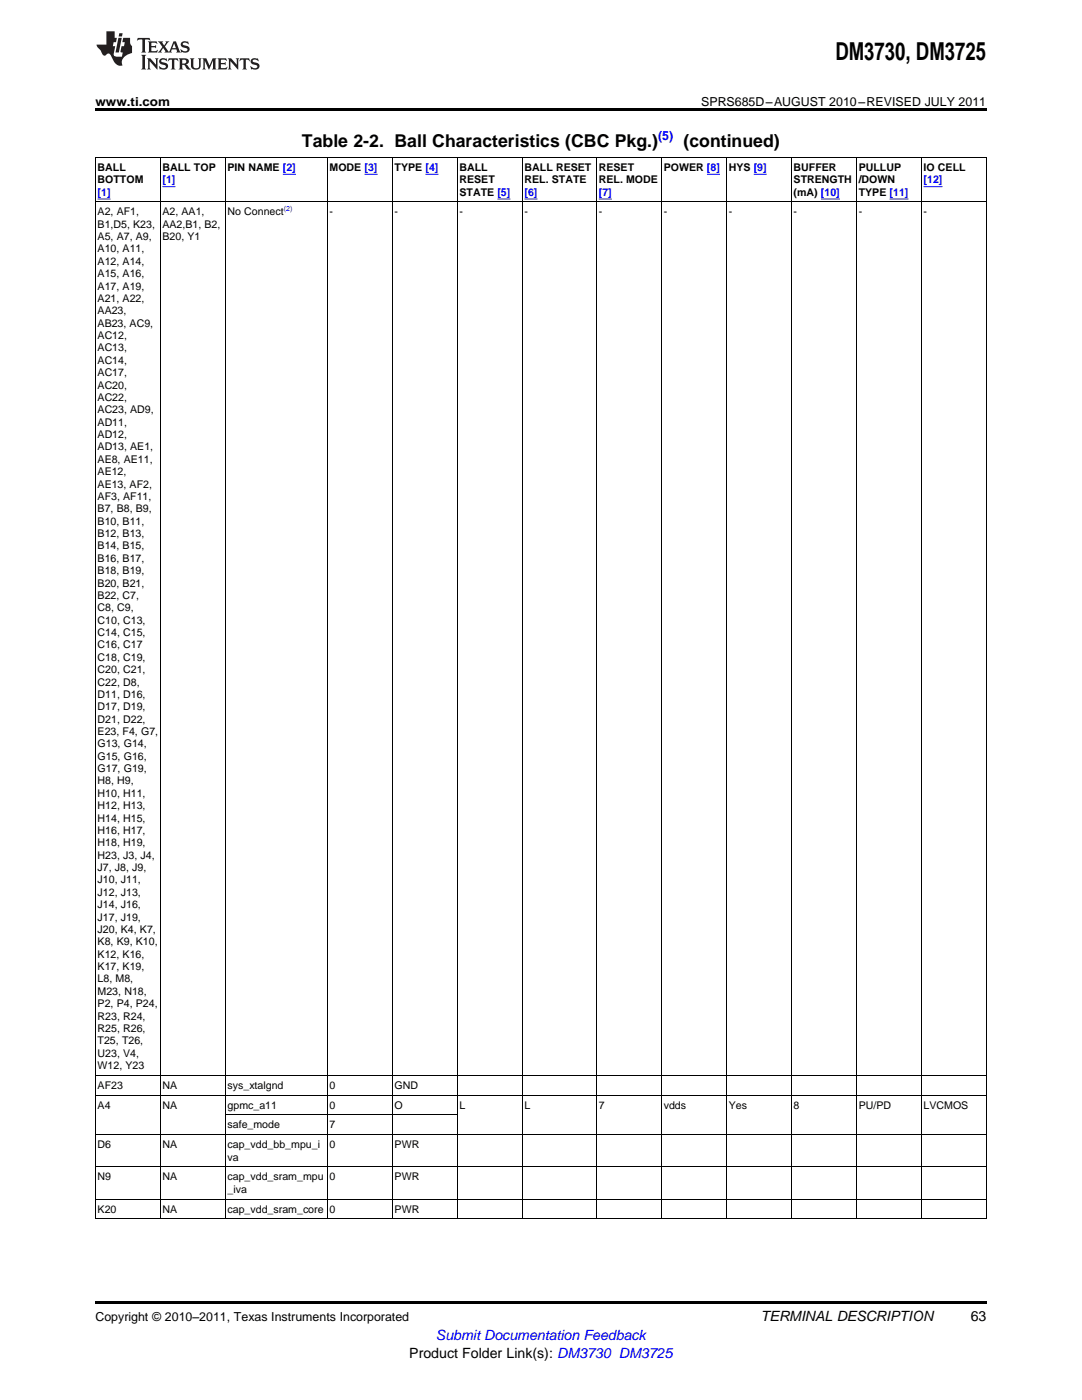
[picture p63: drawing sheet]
<svg xmlns="http://www.w3.org/2000/svg" width="216mm" height="279mm" viewBox="0 0 216 279" stroke-linecap="round" stroke-linejoin="round" font-family="sans-serif">
<defs><g id="words">
<text font-size="4.9" x="166.7" y="12">DM3730, DM3725</text>
<g font-size="3.5">
<text x="60.3" y="29.3">Table 2-2. Ball Characteristics (CBC Pkg.)</text>
<text x="136.4" y="29.3">(continued)</text>
</g>
<g font-size="2.8">
<text x="151.8" y="263.6">TERMINAL DESCRIPTION</text>
<text x="193.7" y="263.6">63</text>
<text x="81.7" y="270.9">Product Folder Link(s): DM3730 DM3725</text>
</g>
<text font-size="2.8" fill="#00f" x="87" y="267.4">Submit Documentation Feedback</text>
<g font-size="2.5">
<text x="19" y="21.1">www.ti.com</text>
<text x="139.9" y="21.1">SPRS685D–AUGUST 2010–REVISED JULY 2011</text>
<text x="19" y="263.6">Copyright © 2010–2011, Texas Instruments Incorporated</text>
</g>
<text font-size="2.5" fill="#00f" x="131.3" y="27.9">(5)</text>
<g font-size="2.1">
<text x="19.5" y="34.1">BALL</text>
<text x="32.4" y="34.1">BALL TOP</text>
<text x="45.4" y="34.1">PIN NAME [2]</text>
<text x="65.8" y="34.1">MODE [3]</text>
<text x="78.7" y="34.1">TYPE [4]</text>
<text x="91.7" y="34.1">BALL</text>
<text x="104.7" y="34.1">BALL RESET</text>
<text x="119.5" y="34.1">RESET</text>
<text x="132.4" y="34.1">POWER [8]</text>
<text x="145.4" y="34.1">HYS [9]</text>
<text x="158.4" y="34.1">BUFFER</text>
<text x="171.3" y="34.1">PULLUP</text>
<text x="184.3" y="34.1">IO CELL</text>
<text x="19.5" y="36.5">BOTTOM</text>
<text x="91.7" y="36.5">RESET</text>
<text x="91.7" y="39">STATE [5]</text>
<text x="104.7" y="36.5">REL. STATE</text>
<text x="119.5" y="36.5">REL. MODE</text>
<text x="158.4" y="36.5">STRENGTH</text>
<text x="158.4" y="39">(mA) [10]</text>
<text x="171.3" y="36.5">/DOWN</text>
<text x="171.3" y="39">TYPE [11]</text>
<text x="19.5" y="43">A2, AF1,</text>
<text x="19.5" y="45.4">B1,D5, K23,</text>
<text x="19.5" y="47.9">A5, A7, A9,</text>
<text x="32.4" y="43">A2, AA1,</text>
<text x="32.4" y="45.4">AA2,B1, B2,</text>
<text x="32.4" y="47.9">B20, Y1</text>
<text x="45.4" y="43">No Connect</text>
<text x="65.8" y="43">-</text>
<text x="78.7" y="43">-</text>
<text x="91.7" y="43">-</text>
<text x="104.7" y="43">-</text>
<text x="119.5" y="43">-</text>
<text x="132.4" y="43">-</text>
<text x="145.4" y="43">-</text>
<text x="158.4" y="43">-</text>
<text x="171.3" y="43">-</text>
<text x="184.3" y="43">-</text>
<text x="19.5" y="50.4">A10, A11,</text>
<text x="19.5" y="52.8">A12, A14,</text>
<text x="19.5" y="55.3">A15, A16,</text>
<text x="19.5" y="57.8">A17, A19,</text>
<text x="19.5" y="60.3">A21, A22,</text>
<text x="19.5" y="62.7">AA23,</text>
<text x="19.5" y="65.2">AB23, AC9,</text>
<text x="19.5" y="67.7">AC12,</text>
<text x="19.5" y="70.1">AC13,</text>
<text x="19.5" y="72.6">AC14,</text>
<text x="19.5" y="75.1">AC17,</text>
<text x="19.5" y="77.5">AC20,</text>
<text x="19.5" y="80">AC22,</text>
<text x="19.5" y="82.5">AC23, AD9,</text>
<text x="19.5" y="84.9">AD11,</text>
<text x="19.5" y="87.4">AD12,</text>
<text x="19.5" y="89.9">AD13, AE1,</text>
<text x="19.5" y="92.4">AE8, AE11,</text>
<text x="19.5" y="94.8">AE12,</text>
<text x="19.5" y="97.3">AE13, AF2,</text>
<text x="19.5" y="99.8">AF3, AF11,</text>
<text x="19.5" y="102.2">B7, B8, B9,</text>
<text x="19.5" y="104.7">B10, B11,</text>
<text x="19.5" y="107.2">B12, B13,</text>
<text x="19.5" y="109.6">B14, B15,</text>
<text x="19.5" y="112.1">B16, B17,</text>
<text x="19.5" y="114.6">B18, B19,</text>
<text x="19.5" y="117.1">B20, B21,</text>
<text x="19.5" y="119.5">B22, C7,</text>
<text x="19.5" y="122">C8, C9,</text>
<text x="19.5" y="124.5">C10, C13,</text>
<text x="19.5" y="126.9">C14, C15,</text>
<text x="19.5" y="129.4">C16, C17</text>
<text x="19.5" y="131.9">C18, C19,</text>
<text x="19.5" y="134.3">C20, C21,</text>
<text x="19.5" y="136.8">C22, D8,</text>
<text x="19.5" y="139.3">D11, D16,</text>
<text x="19.5" y="141.7">D17, D19,</text>
<text x="19.5" y="144.2">D21, D22,</text>
<text x="19.5" y="146.7">E23, F4, G7,</text>
<text x="19.5" y="149.2">G13, G14,</text>
<text x="19.5" y="151.6">G15, G16,</text>
<text x="19.5" y="154.1">G17, G19,</text>
<text x="19.5" y="156.6">H8, H9,</text>
<text x="19.5" y="159">H10, H11,</text>
<text x="19.5" y="161.5">H12, H13,</text>
<text x="19.5" y="164">H14, H15,</text>
<text x="19.5" y="166.4">H16, H17,</text>
<text x="19.5" y="168.9">H18, H19,</text>
<text x="19.5" y="171.4">H23, J3, J4,</text>
<text x="19.5" y="173.8">J7, J8, J9,</text>
<text x="19.5" y="176.3">J10, J11,</text>
<text x="19.5" y="178.8">J12, J13,</text>
<text x="19.5" y="181.3">J14, J16,</text>
<text x="19.5" y="183.7">J17, J19,</text>
<text x="19.5" y="186.2">J20, K4, K7,</text>
<text x="19.5" y="188.7">K8, K9, K10,</text>
<text x="19.5" y="191.1">K12, K16,</text>
<text x="19.5" y="193.6">K17, K19,</text>
<text x="19.5" y="196.1">L8, M8,</text>
<text x="19.5" y="198.5">M23, N18,</text>
<text x="19.5" y="201">P2, P4, P24,</text>
<text x="19.5" y="203.5">R23, R24,</text>
<text x="19.5" y="206">R25, R26,</text>
<text x="19.5" y="208.4">T25, T26,</text>
<text x="19.5" y="210.9">U23, V4,</text>
<text x="19.5" y="213.4">W12, Y23</text>
<text x="19.5" y="217.3">AF23</text>
<text x="19.5" y="221.3">A4</text>
<text x="32.4" y="217.3">NA</text>
<text x="32.4" y="221.3">NA</text>
<text x="45.4" y="217.3">sys_xtalgnd</text>
<text x="45.4" y="221.3">gpmc_a11</text>
<text x="65.8" y="217.3">0</text>
<text x="65.8" y="221.3">0</text>
<text x="78.7" y="217.3">GND</text>
<text x="78.7" y="221.3">O</text>
<text x="91.7" y="221.3">L</text>
<text x="104.7" y="221.3">L</text>
<text x="119.5" y="221.3">7</text>
<text x="132.4" y="221.3">vdds</text>
<text x="145.4" y="221.3">Yes</text>
<text x="158.4" y="221.3">8</text>
<text x="171.3" y="221.3">PU/PD</text>
<text x="184.3" y="221.3">LVCMOS</text>
<text x="45.4" y="225.2">safe_mode</text>
<text x="65.8" y="225.2">7</text>
<text x="19.5" y="229.2">D6</text>
<text x="32.4" y="229.2">NA</text>
<text x="45.4" y="229.2">cap_vdd_bb_mpu_i</text>
<text x="45.4" y="231.6">va</text>
<text x="65.8" y="229.2">0</text>
<text x="78.7" y="229.2">PWR</text>
<text x="19.5" y="235.6">N9</text>
<text x="32.4" y="235.6">NA</text>
<text x="45.4" y="235.6">cap_vdd_sram_mpu</text>
<text x="45.4" y="238.1">_iva</text>
<text x="65.8" y="235.6">0</text>
<text x="78.7" y="235.6">PWR</text>
<text x="19.5" y="242">K20</text>
<text x="32.4" y="242">NA</text>
<text x="45.4" y="242">cap_vdd_sram_core</text>
<text x="65.8" y="242">0</text>
<text x="78.7" y="242">PWR</text>
</g>
<g font-size="2.1" fill="#00f">
<text x="19.5" y="39">[1]</text>
<text x="32.4" y="36.5">[1]</text>
<text x="104.7" y="39">[6]</text>
<text x="119.5" y="39">[7]</text>
<text x="184.3" y="36.5">[12]</text>
</g>
<text font-size="1.4" fill="#00f" x="56.6" y="42.1">(2)</text>
</g></defs>
<g fill="#231f20">
<path d="M27.5 7.6l-.1 .5 .4-.2h.6v.1v2.1l-.2 .4h1l-.3-.4v-2.1l.1-.1h.5l.5 .2-.2-.5zM29.5 8.3l.2 .3v1.5l-.2 .4h1.8l.2-.6a1.04 1.04 0 0 1-1.3 .2v-.7h.6l.3 .2v-.6l-.3 .2h-.6v-.6l.8-.1 .4 .3-.2-.5zM31.5 8.3l.9 1.1-.9 1.1h.8l-.2-.2 .5-.7 .4 .7-.2 .2h1.5l-.1-.2 .1-.4h.9l.1 .4-.2 .2h1l-.3-.3-.7-1.9h-.5l-.9 2-.8-1 .9-1h-.8l.1 .3-.3 .5-.4-.6 .2-.2zM34.7 8.6l.4 1h-.7zM36.3 8.4a.63 .63 0 0 0-.2 .7 .63 .63 0 0 0 .6 .4l.6 .2 .1 .2a.75 .75 0 0 1-.7 .4 .75 .75 0 0 1-.6-.5l.1 .7 .1-.1a1.11 1.11 0 0 0 1.5-.6 1.13 1.13 0 0 0-1.2-.8l-.1-.4a1.04 1.04 0 0 1 1.2 .2l-.2-.5-.1 .1-.5-.2zM28.2 10.9l.2 .4v2.2l-.2 .4h1l-.3-.4v-2.2l.3-.4zM29.3 11.6l.3 .4v1.5l-.3 .4h.8l-.2-.4v-1.3l1.5 1.7v-1.9l.2-.4h-.7l.2 .4v.9l-1.1-1.3zM32 11.8a.62 .62 0 0 0-.2 .7 .62 .62 0 0 0 .6 .4l.6 .1 .1 .3a.76 .76 0 0 1-.7 .3 .76 .76 0 0 1-.6-.4l.1 .7 .1-.1a1.11 1.11 0 0 0 1.5-.6 1.13 1.13 0 0 0-1.2-.8l-.1-.4a1.04 1.04 0 0 1 1.2 .2l-.2-.6-.1 .1-.5-.1zM33.7 11.6l-.2 .6a.61 .61 0 0 1 .8-.3v1.6l-.2 .4h.9l-.2-.4v-1.6a.63 .63 0 0 1 .8 .3l-.2-.6zM35.6 11.6l.3 .4v1.5l-.3 .4h1l-.2-.2v-.8l.5 .2a.76 .76 0 0 0 1.2 .7l-1-1a.58 .58 0 0 0 .6-.5 .58 .58 0 0 0-.5-.6zM36.4 11.9h.1a.45 .45 0 0 1 .5 .1 .45 .45 0 0 1 .1 .5l-.7 .2zM37.9 11.6l.2 .2a2.17 2.17 0 0 0 .3 1.9 .99 .99 0 0 0 1.6-.6v-1.1l.2-.4h-.7l.2 .2a1.92 1.92 0 0 1-.2 1.8 .6 .6 0 0 1-.9-.5v-1.1l.2-.4zM40.4 11.6l.2 .4v1.5l-.2 .4h.7l-.2-.4v-1.4l.8 1.8 .8-1.8v1.4l-.2 .4h.9l-.2-.4v-1.5l.2-.4h-.8l-.6 1.5-.6-1.5zM43.4 11.6l.2 .4v1.5l-.2 .4h1.8l.2-.6a1.04 1.04 0 0 1-1.3 .1v-.6h.5l.4 .2v-.6l-.4 .2h-.5v-.7h.8l.3 .3-.1-.6zM45.5 11.6l.2 .4v1.5l-.2 .4h.7l-.2-.4v-1.3l1.5 1.7v-1.9l.2-.4h-.7l.2 .4v.9l-1.1-1.3zM47.9 11.6l-.1 .6a.61 .61 0 0 1 .8-.3v1.6l-.3 .4h1l-.3-.4 .1-1.6a.63 .63 0 0 1 .7 .3l-.1-.6zM50.2 11.8a.62 .62 0 0 0-.2 .7 .62 .62 0 0 0 .6 .4l.6 .1 .2 .3a.76 .76 0 0 1-.8 .3 .76 .76 0 0 1-.6-.4l.1 .7 .2-.1a1.11 1.11 0 0 0 1.5-.6 1.13 1.13 0 0 0-1.3-.8l-.1-.4a1.04 1.04 0 0 1 1.2 .2l-.1-.6-.2 .1-.5-.1z"/>
<path d="M21.2 6.3v2.6h-1.9l.1 .4 .7 .9a.91 .91 0 0 0 1 .8 .56 .56 0 0 1 .5-.3 .56 .56 0 0 1 .5 .3l.4 .8a1.53 1.53 0 0 0 1.9 1.2 1.54 1.54 0 0 1 1-2.1l.9-.3v-1.4a1.52 1.52 0 0 1-.3-1.6h-1.4l-.2 .8h.5l-.2 .8h-.4l-.2 1v.2l.4 .1-.2 .8a1.93 1.93 0 0 1-1.6-.3l.3-1.8h-.5l.2-.8h.4l.2-.8h-.4v-1.3zM23.6 7.6l-.6 2.9h.7l.6-2.9zM23.8 6.6l-.1 .7h.6l.2-.7z"/>
</g>
<path d="M19 21.6h177.8v.6h-177.8zM19 259.7h177.8v.5h-177.8z" fill="#000"/>
<g fill="none" stroke="#000" stroke-width=".2">
<path d="M32 31.4v211.9M45 31.4v211.9M65.3 31.4v211.9M78.3 31.4v211.9M91.2 31.4v211.9M104.2 31.4v211.9M119 31.4v211.9M132 31.4v211.9M145 31.4v211.9M157.9 31.4v211.9M170.9 31.4v211.9M183.9 31.4v211.9"/>
<path d="M196.8 31.4h-177.7v211.9M196.8 31.4v211.9M19 40.3h177.8M19 218.6h177.8M19 214.6h177.8M19 239.3h177.8M19 232.9h177.8M19 226.5h177.8M45 222.5h46.3M19 243.3h177.8"/>
</g>
<g fill="none" stroke="#00f" stroke-width=".2">
<path d="M19.5 39.7h2.6M32.4 37.3h2.6M56.4 34.8h2.6M72.7 34.8h2.6M84.9 34.8h2.6M99.3 39.7h2.5M104.7 39.7h2.6M119.5 39.7h2.6M141.1 34.8h2.6M150.4 34.8h2.6M163.8 39.7h3.8M177.5 39.7h3.8"/>
<path d="M184.3 37.3h3.8"/>
</g>
<use href="#words"/>
</svg>
